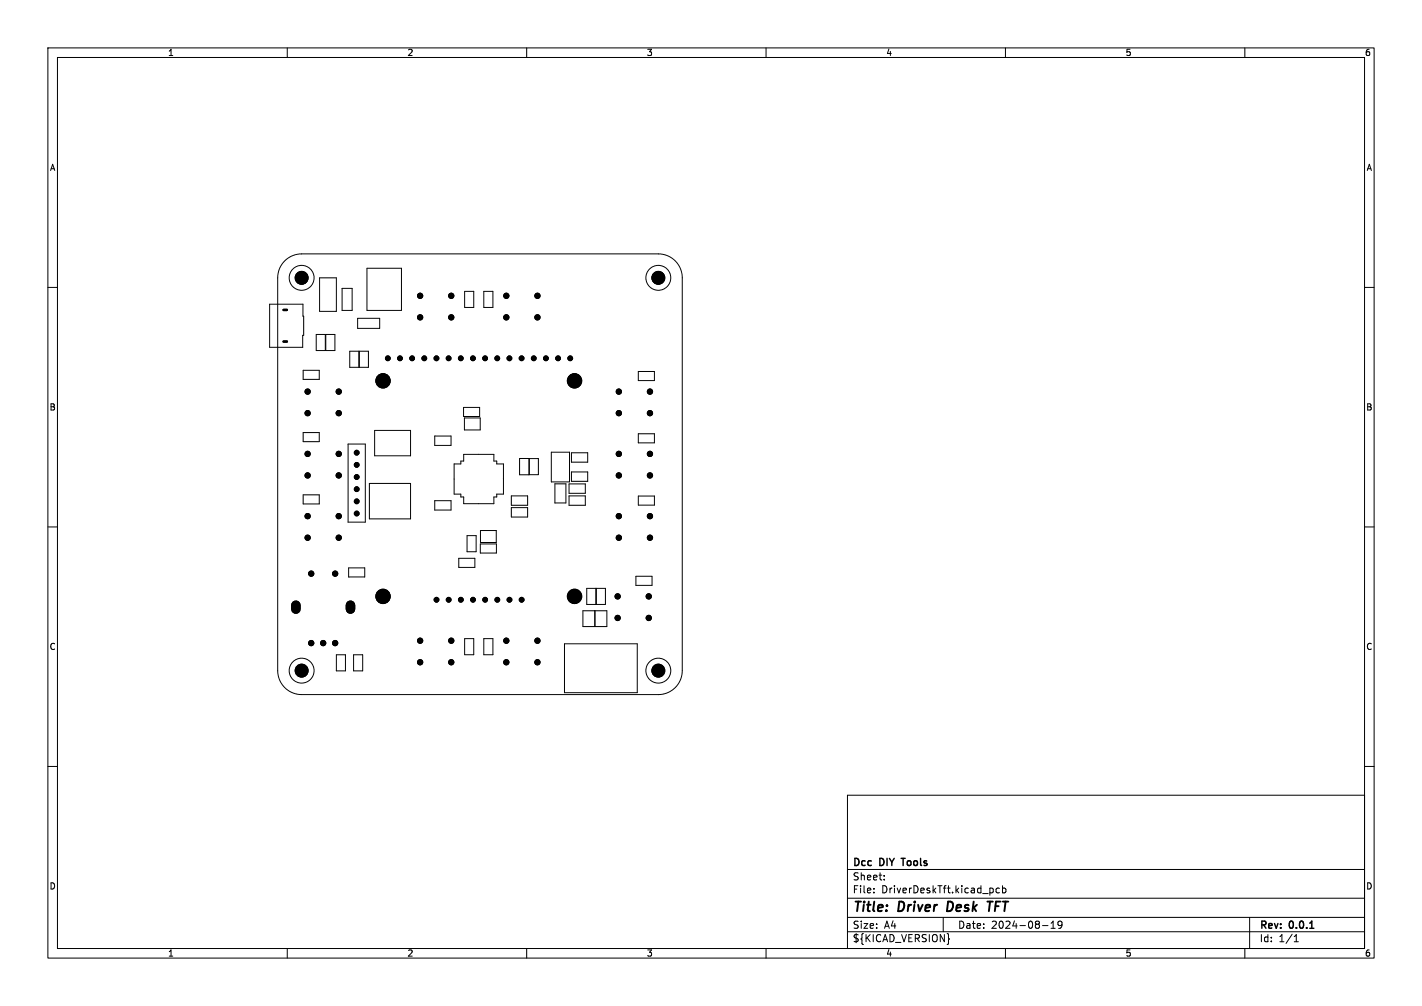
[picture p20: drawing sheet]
<svg xmlns="http://www.w3.org/2000/svg" width="297mm" height="210mm" viewBox="0 0 297 210" stroke-linecap="round" stroke-linejoin="round" font-family="sans-serif">
<defs><g id="words">
<g font-size="2.8">
<text x="178" y="190.9">Title:</text>
<text x="187.7" y="190.9">Driver</text>
<text x="198.6" y="190.9">Desk</text>
<text x="207.9" y="190.9">TFT</text>
</g>
<g font-size="2.1">
<text x="178" y="184">Sheet:</text>
<text x="178" y="181.2">Dcc</text>
<text x="183.8" y="181.2">DIY</text>
<text x="189.1" y="181.2">Tools</text>
<text x="178" y="186.7">File:</text>
<text x="184.1" y="186.7">DriverDeskTft.kicad_pcb</text>
<text x="178" y="196.9">${KICAD_VERSION}</text>
<text x="178" y="194.1">Size:</text>
<text x="184.7" y="194.1">A4</text>
<text x="200" y="194.1">Date:</text>
<text x="207" y="194.1">2024-08-19</text>
<text x="263" y="194.3">Rev:</text>
<text x="263" y="196.9">Id:</text>
<text x="267.1" y="196.9">1/1</text>
<text x="269.4" y="194.3">0.0.1</text>
</g>
<g font-size="1.8">
<text x="35" y="11.9">1</text>
<text x="85" y="11.9">2</text>
<text x="135" y="11.9">3</text>
<text x="185" y="11.9">4</text>
<text x="235" y="11.9">5</text>
<text x="285" y="11.9">6</text>
<text x="10.3" y="35.9">A</text>
<text x="285.4" y="35.9">A</text>
<text x="10.3" y="85.9">B</text>
<text x="285.3" y="85.9">B</text>
<text x="10.3" y="135.9">C</text>
<text x="285.3" y="135.9">C</text>
<text x="10.3" y="185.9">D</text>
<text x="285.3" y="185.9">D</text>
<text x="35" y="199.9">1</text>
<text x="85" y="199.9">2</text>
<text x="135" y="199.9">3</text>
<text x="185" y="199.9">4</text>
<text x="235" y="199.9">5</text>
<text x="285" y="199.9">6</text>
</g>
</g></defs>
<g fill="none" stroke="#000" stroke-width=".21">
<path d="M10 10h277v190h-277zM12 12h273v186h-273zM60 10v2M110 10v2M160 10v2M210 10v2M260 10v2M59.5 54.5a5 5 0 0 1 3.5-1.5h74.5a5 5 0 0 1 5 5v82a5 5 0 0 1-5 5h-74.5a5 5 0 0 1-5-5v-82a5 5 0 0 1 1.5-3.5zM66.7 58h3.5v7h-3.5zM76.7 56h7.2v8.8h-7.2zM10 60h2M56.3 63.5h7l.1 6.5h-.2v2.5h-6.9z"/>
<path d="M63.3 77.3h3.4v1.9h-3.4zM66.1 69.8h1.8v3.4h-1.8zM68 69.8h1.9v3.4h-1.9zM71.5 60.2h2v4.6h-2zM73 73.3h1.9v3.4h-1.9zM74.7 66.5h4.6v2.1h-4.6zM75 73.3h1.9v3.4h-1.9zM97 60.8h1.9v3.4h-1.9zM101 60.8h1.9v3.4h-1.9zM133.3 77.6h3.4v1.9h-3.4zM285 60h2M63.3 90.3h3.4v1.9h-3.4z"/>
<path d="M72.7 92.7h3.6v16.3h-3.6zM78.2 89.9h7.6v5.3h-7.6zM90.8 91h3.4v2h-3.4zM96.8 85.1h3.4v1.9h-3.4zM96.8 94.9h6.3v1.4h.6v.6h1.4v6.3h-1.4v.6h-.6v1.4h-6.3v-1.4h-.6v-.6h-1.4v-6.3h1.4v-.6h.6zM97 87.3h3.3v2.5h-3.3zM108.5 95.7h2v3.4h-2zM110.5 95.7h1.9v3.4h-1.9zM115.1 94.4h3.8v6.2h-3.8zM119.3 98.5h3.5v2h-3.5zM119.3 94.5h3.5v2h-3.5zM133.3 90.6h3.4v1.9h-3.4z"/>
<path d="M10 110h2M63.3 103.3h3.4v1.9h-3.4zM72.8 118.6h3.4v1.9h-3.4zM77.1 100.9h8.7v7.4h-8.7zM90.8 104.5h3.4v2h-3.4zM95.8 116.6h3.4v1.9h-3.4zM97.5 111.8h1.9v3.4h-1.9zM100.3 113.6h3.4v1.9h-3.4zM100.4 110.8h3.2v2.5h-3.2zM106.8 103.5h3.4v2h-3.4zM106.8 106h3.4v1.9h-3.4zM115.9 101h2.3v4h-2.3z"/>
<path d="M118.9 103.5h3.3v2h-3.3zM118.9 101h3.3v2h-3.3zM133.3 103.6h3.4v1.9h-3.4zM285 110h2M70.2 136.7h1.9v3.3h-1.9zM73.8 136.7h1.9v3.3h-1.9zM97 133.3h1.9v3.4h-1.9zM101 133.3h1.9v3.4h-1.9zM117.9 134.4h15.2v10.2h-15.2zM121.7 127.5h5v3.3h-5zM122.5 122.8h1.9v3.4h-1.9zM124.3 127.5v3.3"/>
<path d="M124.5 122.8h1.9v3.4h-1.9zM132.8 120.3h3.4v1.9h-3.4zM10 160h2M177 166h108v32h-108zM285 160h2M60 198v2M110 198v2M160 198v2M177 194.5h108M177 191.5h108M177 187.5h108M177 181.5h108"/>
<path d="M182.5 186.3v.1M182.5 185.5v.1M184.7 183.6v.1M184.7 182.8v.1M197 191.5v3M198.1 195.8l.2 .2-.2 .2M208.7 185.5l-.4-.1-.3 .3 .2 .6h.5M209.4 185.5l.4-.1 .3 .3-.1 .6h-.6M209.4 184.9v1.5M210 198v2M217.7 193.2h1.2M219.5 193.8h.9"/>
<path d="M219.5 192.7l.5-.4v1.5M221.8 192.9l-.3 .3h-.4l-.1-.3 .1-.5 .4-.1 .2 .1a.99 .99 0 0 1-.3 1.4h-.3M260 198v2M261 191.5v6.5M270.3 196.6h.9M270.3 195.5l.4-.4v1.5"/>
<circle cx="63" cy="58" r="2.6"/>
<circle cx="137.5" cy="58" r="2.6"/>
<circle cx="63" cy="140" r="2.6"/>
<circle cx="137.5" cy="140" r="2.6"/>
</g>
<path d="M188.2 179.2h.9M273.6 193.8h.8" fill="none" stroke="#000" stroke-width=".3"/>
<path d="M198 188.2l-.2 2h.5M206.2 188.2h1.2M206.8 188.2l-.3 2" fill="none" stroke="#000" stroke-width=".4"/>
<g fill="#000" stroke="#000" stroke-width=".21">
<circle cx="63" cy="58" r="1.35"/>
<circle cx="137.5" cy="58" r="1.35"/>
<circle cx="80" cy="79.5" r="1.5"/>
<circle cx="81" cy="74.8" r=".5"/>
<circle cx="83.5" cy="74.8" r=".5"/>
<circle cx="86.1" cy="74.8" r=".5"/>
<circle cx="87.7" cy="66.2" r=".55"/>
<circle cx="87.7" cy="61.8" r=".55"/>
<circle cx="88.6" cy="74.8" r=".5"/>
<circle cx="91.2" cy="74.8" r=".5"/>
<circle cx="93.7" cy="74.8" r=".5"/>
<circle cx="94.3" cy="66.2" r=".55"/>
<circle cx="94.3" cy="61.8" r=".55"/>
<circle cx="96.2" cy="74.8" r=".5"/>
<circle cx="98.8" cy="74.8" r=".5"/>
<circle cx="101.3" cy="74.8" r=".5"/>
<circle cx="103.9" cy="74.8" r=".5"/>
<circle cx="105.7" cy="66.2" r=".55"/>
<circle cx="105.7" cy="61.8" r=".55"/>
<circle cx="106.4" cy="74.8" r=".5"/>
<circle cx="108.9" cy="74.8" r=".5"/>
<circle cx="111.5" cy="74.8" r=".5"/>
<circle cx="112.3" cy="66.2" r=".55"/>
<circle cx="112.3" cy="61.8" r=".55"/>
<circle cx="114" cy="74.8" r=".5"/>
<circle cx="116.6" cy="74.8" r=".5"/>
<circle cx="119.1" cy="74.8" r=".5"/>
<circle cx="120" cy="79.5" r="1.5"/>
<circle cx="64.2" cy="99.3" r=".55"/>
<circle cx="64.2" cy="86.3" r=".55"/>
<circle cx="64.2" cy="94.8" r=".55"/>
<circle cx="64.2" cy="81.8" r=".55"/>
<circle cx="70.7" cy="99.3" r=".55"/>
<circle cx="70.7" cy="86.3" r=".55"/>
<circle cx="70.7" cy="94.8" r=".55"/>
<circle cx="70.7" cy="81.8" r=".55"/>
<circle cx="74.5" cy="94.5" r=".5"/>
<circle cx="74.5" cy="97" r=".5"/>
<circle cx="74.5" cy="99.6" r=".5"/>
<circle cx="129.2" cy="86.3" r=".55"/>
<circle cx="129.2" cy="99.3" r=".55"/>
<circle cx="129.3" cy="94.8" r=".55"/>
<circle cx="129.3" cy="81.8" r=".55"/>
<circle cx="135.7" cy="86.3" r=".55"/>
<circle cx="135.7" cy="99.3" r=".55"/>
<circle cx="135.7" cy="94.8" r=".55"/>
<circle cx="135.7" cy="81.8" r=".55"/>
<circle cx="64.2" cy="112.2" r=".55"/>
<circle cx="64.2" cy="107.7" r=".55"/>
<circle cx="65" cy="119.7" r=".55"/>
<circle cx="70" cy="119.7" r=".55"/>
<circle cx="70.7" cy="112.2" r=".55"/>
<circle cx="70.7" cy="107.7" r=".55"/>
<circle cx="74.5" cy="102.1" r=".5"/>
<circle cx="74.5" cy="104.7" r=".5"/>
<circle cx="74.5" cy="107.2" r=".5"/>
<circle cx="129.2" cy="112.2" r=".55"/>
<circle cx="129.3" cy="107.7" r=".55"/>
<circle cx="135.7" cy="112.2" r=".55"/>
<circle cx="135.7" cy="107.7" r=".55"/>
<circle cx="63" cy="140" r="1.35"/>
<circle cx="65" cy="134.3" r=".55"/>
<circle cx="67.5" cy="134.3" r=".55"/>
<circle cx="70" cy="134.3" r=".55"/>
<circle cx="80" cy="124.5" r="1.5"/>
<circle cx="87.7" cy="138.3" r=".55"/>
<circle cx="87.7" cy="133.7" r=".55"/>
<circle cx="91.2" cy="125.2" r=".5"/>
<circle cx="93.7" cy="125.2" r=".5"/>
<circle cx="94.3" cy="138.3" r=".55"/>
<circle cx="94.3" cy="133.7" r=".55"/>
<circle cx="96.3" cy="125.2" r=".5"/>
<circle cx="98.8" cy="125.2" r=".5"/>
<circle cx="101.3" cy="125.2" r=".5"/>
<circle cx="103.9" cy="125.2" r=".5"/>
<circle cx="105.7" cy="138.3" r=".55"/>
<circle cx="105.7" cy="133.7" r=".55"/>
<circle cx="106.4" cy="125.2" r=".5"/>
<circle cx="109" cy="125.2" r=".5"/>
<circle cx="112.3" cy="138.3" r=".55"/>
<circle cx="112.3" cy="133.7" r=".55"/>
<circle cx="120" cy="124.5" r="1.5"/>
<circle cx="129" cy="129" r=".55"/>
<circle cx="129" cy="124.5" r=".55"/>
<circle cx="135.5" cy="129" r=".55"/>
<circle cx="135.5" cy="124.5" r=".55"/>
<circle cx="137.5" cy="140" r="1.35"/>
</g>
<path d="M59.2 64.7h.7M59.2 71.3h.7" fill="none" stroke="#000" stroke-width=".5"/>
<path d="M61.8 126.4v.8M73.2 126.4v.8" fill="none" stroke="#000" stroke-width="2"/>
<use href="#words"/>
</svg>
